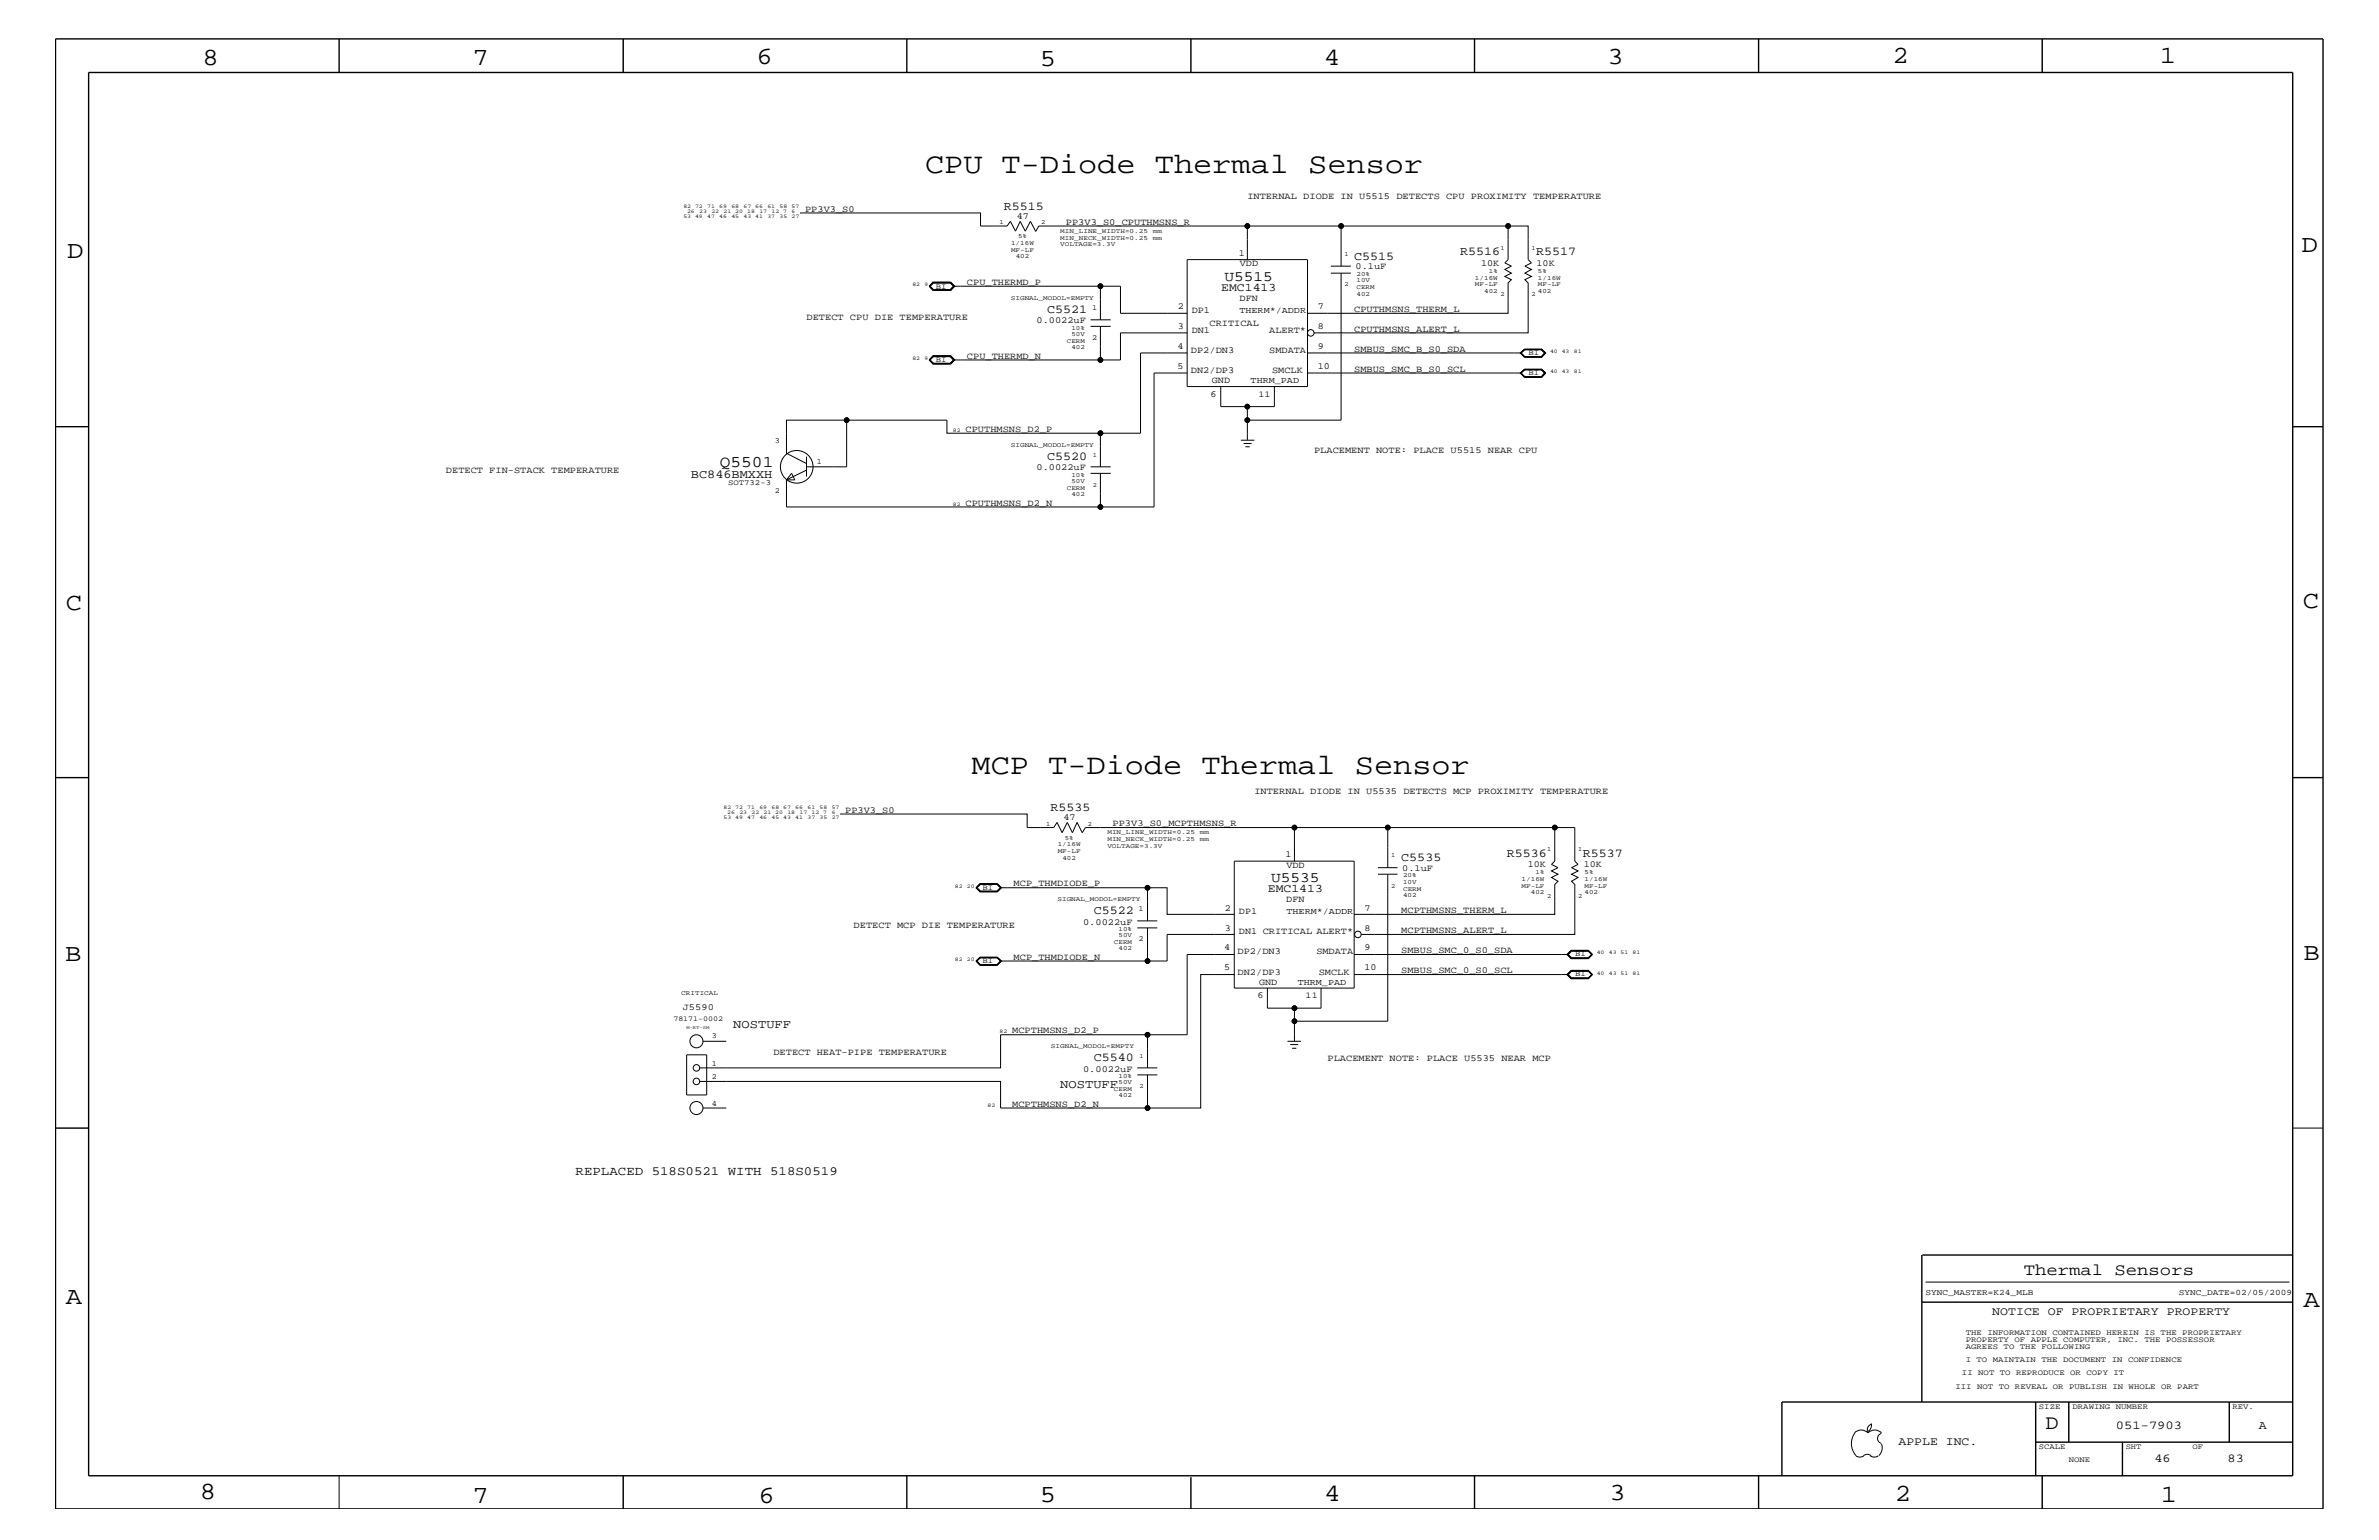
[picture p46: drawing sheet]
<svg xmlns="http://www.w3.org/2000/svg" width="432mm" height="279mm" viewBox="0 0 432 279" stroke-linecap="round" stroke-linejoin="round" font-family="sans-serif">
<defs><g id="words">
<g font-size="5.2">
<text x="167.9" y="31.4">CPU T-Diode Thermal Sensor</text>
<text x="176.4" y="140.4">MCP T-Diode Thermal Sensor</text>
</g>
<g font-size="4.5">
<text x="36.7" y="11.7">8</text>
<text x="85.8" y="11.7">7</text>
<text x="137.3" y="11.5">6</text>
<text x="240.3" y="11.7">4</text>
<text x="291.8" y="11.5">3</text>
<text x="343.5" y="11.5">2</text>
<text x="392" y="11.5">1</text>
<text x="188.7" y="12.1">5</text>
<text x="12.2" y="46.8">D</text>
<text x="417.7" y="45.7">D</text>
<text x="11.9" y="110.6">C</text>
<text x="418" y="110.3">C</text>
<text x="11.9" y="174.3">B</text>
<text x="418.1" y="174.2">B</text>
<text x="11.9" y="236.7">A</text>
<text x="418.1" y="237.1">A</text>
<text x="36.2" y="271.9">8</text>
<text x="85.8" y="272.7">7</text>
<text x="137.7" y="272.7">6</text>
<text x="188.7" y="272.5">5</text>
<text x="240.4" y="272.3">4</text>
<text x="292.1" y="272.2">3</text>
<text x="343.9" y="272.3">2</text>
<text x="392.2" y="272.6">1</text>
</g>
<text font-size="3.7" x="371.3" y="259.3">D</text>
<g font-size="3">
<text x="130.6" y="84.7">Q5501</text>
<text x="367.3" y="231.3">Thermal Sensors</text>
</g>
<g font-size="2.6">
<text x="222.2" y="51">U5515</text>
<text x="230.7" y="160">U5535</text>
</g>
<text font-size="2.3" x="104.5" y="213.2">REPLACED 518S0521 WITH 518S0519</text>
<g font-size="2.2">
<text x="182.2" y="38">R5515</text>
<text x="245.8" y="47.1">C5515</text>
<text x="265" y="46.3">R5516</text>
<text x="278.8" y="46.3">R5517</text>
<text x="190.1" y="56.8">C5521</text>
<text x="190.1" y="83.5">C5520</text>
<text x="125.4" y="86.6">BC846BMXXH</text>
<text x="190.7" y="147.1">R5535</text>
<text x="273.5" y="155.5">R5536</text>
<text x="287.3" y="155.5">R5537</text>
<text x="254.3" y="156.2">C5535</text>
<text x="198.5" y="165.9">C5522</text>
<text x="133.1" y="186.5">NOSTUFF</text>
<text x="192.4" y="197.4">NOSTUFF</text>
<text x="198.5" y="192.6">C5540</text>
<text x="384" y="259.3">051-7903</text>
<text x="410" y="259.3">A</text>
<text x="391" y="265.3">46</text>
<text x="404.3" y="265.3">83</text>
</g>
<g font-size="2.1">
<text x="221.7" y="52.8">EMC1413</text>
<text x="230.1" y="161.9">EMC1413</text>
<text x="361.6" y="238.6">NOTICE OF PROPRIETARY PROPERTY</text>
<text x="344.6" y="262.2">APPLE INC.</text>
</g>
<g font-size="1.7">
<text x="146.1" y="38.4">PP3V3_S0</text>
<text x="184.6" y="39.7">47</text>
<text x="193.5" y="40.8">PP3V3_S0_CPUTHMSNS_R</text>
<text x="226.4" y="36.2">INTERNAL DIODE IN U5515 DETECTS CPU PROXIMITY TEMPERATURE</text>
<text x="224.9" y="46.5">1</text>
<text x="175.5" y="51.7">CPU_THERMD_P</text>
<text x="225" y="48.3">VDD</text>
<text x="246" y="48.9">0.1uF</text>
<text x="268.8" y="48.2">10K</text>
<text x="278.9" y="48.2">10K</text>
<text x="146.4" y="58">DETECT CPU DIE TEMPERATURE</text>
<text x="188.1" y="58.6">0.0022uF</text>
<text x="213.8" y="59.7">3</text>
<text x="213.8" y="56.1">2</text>
<text x="216.3" y="56.8">DP1</text>
<text x="219.5" y="59.2">CRITICAL</text>
<text x="225" y="54.6">DFN</text>
<text x="239.2" y="59.7">8</text>
<text x="239.2" y="56.1">7</text>
<text x="245.8" y="56.6">CPUTHMSNS_THERM_L</text>
<text x="175.5" y="65.1">CPU_THERMD_N</text>
<text x="213.7" y="63.4">4</text>
<text x="216.2" y="64">DP2/DN3</text>
<text x="216.3" y="60.4">DN1</text>
<text x="230.4" y="64">SMDATA</text>
<text x="230.4" y="60.4">ALERT*</text>
<text x="239.2" y="63.4">9</text>
<text x="245.8" y="60.2">CPUTHMSNS_ALERT_L</text>
<text x="245.8" y="63.9">SMBUS_SMC_B_S0_SDA</text>
<text x="213.7" y="67">5</text>
<text x="216.2" y="67.7">DN2/DP3</text>
<text x="219.7" y="72">6</text>
<text x="220" y="69.5">GND</text>
<text x="230.9" y="67.7">SMCLK</text>
<text x="239.2" y="67">10</text>
<text x="245.8" y="67.5">SMBUS_SMC_B_S0_SCL</text>
<text x="175.3" y="78.3">CPUTHMSNS_D2_P</text>
<text x="238.5" y="82.2">PLACEMENT NOTE: PLACE U5515 NEAR CPU</text>
<text x="80.9" y="85.9">DETECT FIN-STACK TEMPERATURE</text>
<text x="188.1" y="85.3">0.0022uF</text>
<text x="175.3" y="91.7">CPUTHMSNS_D2_N</text>
<text x="153.4" y="147.5">PP3V3_S0</text>
<text x="193" y="148.8">47</text>
<text x="201.9" y="149.9">PP3V3_S0_MCPTHMSNS_R</text>
<text x="227.7" y="144">INTERNAL DIODE IN U5535 DETECTS MCP PROXIMITY TEMPERATURE</text>
<text x="233.3" y="155.6">1</text>
<text x="184" y="160.8">MCP_THMDIODE_P</text>
<text x="233.5" y="157.4">VDD</text>
<text x="254.5" y="158">0.1uF</text>
<text x="277.3" y="157.3">10K</text>
<text x="287.4" y="157.3">10K</text>
<text x="196.6" y="167.8">0.0022uF</text>
<text x="222.3" y="165.2">2</text>
<text x="224.9" y="165.9">DP1</text>
<text x="233.5" y="163.7">DFN</text>
<text x="247.6" y="165.2">7</text>
<text x="254.3" y="165.6">MCPTHMSNS_THERM_L</text>
<text x="154.9" y="168.3">DETECT MCP DIE TEMPERATURE</text>
<text x="222.2" y="172.4">4</text>
<text x="222.3" y="168.9">3</text>
<text x="224.6" y="173.2">DP2/DN3</text>
<text x="224.9" y="169.5">DN1 CRITICAL ALERT*</text>
<text x="238.9" y="173.2">SMDATA</text>
<text x="247.6" y="172.4">9</text>
<text x="247.6" y="168.9">8</text>
<text x="254.3" y="172.9">SMBUS_SMC_0_S0_SDA</text>
<text x="254.3" y="169.3">MCPTHMSNS_ALERT_L</text>
<text x="184" y="174.2">MCP_THMDIODE_N</text>
<text x="222.2" y="176.1">5</text>
<text x="224.6" y="176.8">DN2/DP3</text>
<text x="228.5" y="178.7">GND</text>
<text x="239.4" y="176.8">SMCLK</text>
<text x="247.6" y="176.1">10</text>
<text x="254.3" y="176.6">SMBUS_SMC_0_S0_SCL</text>
<text x="123.9" y="183.3">J5590</text>
<text x="228.3" y="181">6</text>
<text x="140.4" y="191.4">DETECT HEAT-PIPE TEMPERATURE</text>
<text x="183.7" y="187.5">MCPTHMSNS_D2_P</text>
<text x="196.6" y="194.4">0.0022uF</text>
<text x="241" y="192.6">PLACEMENT NOTE: PLACE U5535 NEAR MCP</text>
<text x="183.7" y="200.9">MCPTHMSNS_D2_N</text>
</g>
<g font-size="1.6">
<text x="225" y="56.8">THERM*/ADDR</text>
<text x="227" y="69.5">THRM_PAD</text>
<text x="228.4" y="72">11</text>
<text x="233.5" y="165.9">THERM*/ADDR</text>
<text x="235.5" y="178.7">THRM_PAD</text>
<text x="237" y="181">11</text>
</g>
<g font-size="1.5">
<text x="349.5" y="235">SYNC_MASTER=K24_MLB</text>
<text x="395.5" y="235">SYNC_DATE=02/05/2009</text>
</g>
<g font-size="1.4">
<text x="169.8" y="52.4">BI</text>
<text x="198.2" y="56.2">1</text>
<text x="169.8" y="65.6">BI</text>
<text x="198.2" y="61.7">2</text>
<text x="277.5" y="64.5">BI</text>
<text x="277.5" y="68.1">BI</text>
<text x="140.6" y="80.5">3</text>
<text x="132.2" y="88.1">SOT732-3</text>
<text x="140.6" y="89.5">2</text>
<text x="148.3" y="84.1">1</text>
<text x="178.3" y="161.4">BI</text>
<text x="206.7" y="165.3">1</text>
<text x="206.7" y="170.7">2</text>
<text x="285.9" y="173.5">BI</text>
<text x="178.3" y="174.8">BI</text>
<text x="285.9" y="177.2">BI</text>
<text x="122.2" y="185.3">78171-0002</text>
<text x="129.2" y="188.4">3</text>
<text x="129.2" y="193.3">1</text>
<text x="129.2" y="195.7">2</text>
<text x="129.2" y="200.6">4</text>
<text x="356.8" y="242.3">THE INFORMATION CONTAINED HEREIN IS THE PROPRIETARY</text>
<text x="356.8" y="243.5">PROPERTY OF APPLE COMPUTER, INC. THE POSSESSOR</text>
<text x="356.8" y="244.7">AGREES TO THE FOLLOWING</text>
<text x="354.9" y="252">III NOT TO REVEAL OR PUBLISH IN WHOLE OR PART</text>
<text x="356.1" y="249.5">II NOT TO REPRODUCE OR COPY IT</text>
<text x="356.8" y="247.1">I TO MAINTAIN THE DOCUMENT IN CONFIDENCE</text>
<text x="370.1" y="255.6">SIZE</text>
<text x="376.2" y="255.6">DRAWING NUMBER</text>
<text x="405.2" y="255.6">REV.</text>
<text x="370.1" y="262.9">SCALE</text>
<text x="385.8" y="262.9">SHT</text>
<text x="397.9" y="262.9">OF</text>
<text x="375.5" y="265.3">NONE</text>
</g>
<g font-size="1.2">
<text x="181.4" y="40.7">1</text>
<text x="189" y="40.7">2</text>
<text x="183.5" y="45.7">MF-LF</text>
<text x="183.5" y="44.4">1/16W</text>
<text x="184.4" y="46.8">402</text>
<text x="184.8" y="43.2">5%</text>
<text x="192.4" y="42.3">MIN_LINE_WIDTH=0.25</text>
<text x="192.4" y="44.6">VOLTAGE=3.3V</text>
<text x="192.4" y="43.5">MIN_NECK_WIDTH=0.25</text>
<text x="209.2" y="42.3">mm</text>
<text x="209.2" y="43.5">mm</text>
<text x="244" y="46.5">1</text>
<text x="272.4" y="45.3">1</text>
<text x="278" y="45.3">1</text>
<text x="244" y="51.9">2</text>
<text x="246.2" y="50.2">20%</text>
<text x="246.2" y="53.6">402</text>
<text x="246.2" y="52.4">CERM</text>
<text x="246.2" y="51.3">10V</text>
<text x="267.7" y="51.9">MF-LF</text>
<text x="267.7" y="50.7">1/16W</text>
<text x="269.4" y="53.2">402</text>
<text x="270.3" y="49.6">1%</text>
<text x="272.4" y="53.8">2</text>
<text x="278" y="53.8">2</text>
<text x="279.1" y="53.2">402</text>
<text x="279.1" y="51.9">MF-LF</text>
<text x="279.1" y="49.6">5%</text>
<text x="279.1" y="50.7">1/16W</text>
<text x="183.5" y="54.4">SIGNAL_MODOL=EMPTY</text>
<text x="194.5" y="59.8">10%</text>
<text x="193.6" y="62.2">CERM</text>
<text x="194.5" y="63.4">402</text>
<text x="194.5" y="60.9">50V</text>
<text x="183.5" y="81.1">SIGNAL_MODOL=EMPTY</text>
<text x="198.4" y="82.8">1</text>
<text x="193.6" y="88.8">CERM</text>
<text x="194.5" y="87.6">50V</text>
<text x="194.5" y="86.5">10%</text>
<text x="198.4" y="88.3">2</text>
<text x="194.5" y="90">402</text>
<text x="189.9" y="149.8">1</text>
<text x="197.4" y="149.8">2</text>
<text x="192" y="153.5">1/16W</text>
<text x="192" y="154.7">MF-LF</text>
<text x="192.8" y="156">402</text>
<text x="193.3" y="152.3">5%</text>
<text x="201" y="153.8">VOLTAGE=3.3V</text>
<text x="201" y="152.6">MIN_NECK_WIDTH=0.25</text>
<text x="201" y="151.3">MIN_LINE_WIDTH=0.25</text>
<text x="217.8" y="152.6">mm</text>
<text x="217.8" y="151.3">mm</text>
<text x="252.5" y="155.6">1</text>
<text x="280.8" y="154.4">1</text>
<text x="286.4" y="154.4">1</text>
<text x="252.5" y="161.1">2</text>
<text x="254.7" y="159.2">20%</text>
<text x="254.7" y="161.6">CERM</text>
<text x="254.7" y="160.3">10V</text>
<text x="276.2" y="159.9">1/16W</text>
<text x="276.2" y="161.1">MF-LF</text>
<text x="278.7" y="158.6">1%</text>
<text x="287.6" y="159.9">1/16W</text>
<text x="287.6" y="158.6">5%</text>
<text x="287.6" y="161.1">MF-LF</text>
<text x="191.9" y="163.5">SIGNAL_MODOL=EMPTY</text>
<text x="254.7" y="162.8">402</text>
<text x="277.9" y="162.2">402</text>
<text x="280.8" y="162.8">2</text>
<text x="286.4" y="162.8">2</text>
<text x="287.6" y="162.2">402</text>
<text x="202.2" y="171.2">CERM</text>
<text x="203" y="168.9">10%</text>
<text x="203" y="170">50V</text>
<text x="203" y="172.4">402</text>
<text x="123.7" y="180.5">CRITICAL</text>
<text x="190.8" y="190.2">SIGNAL_MODOL=EMPTY</text>
<text x="206.8" y="192">1</text>
<text x="202.2" y="197.9">CERM</text>
<text x="203" y="195.6">10%</text>
<text x="203" y="196.7">50V</text>
<text x="206.8" y="197.4">2</text>
<text x="203" y="199.1">402</text>
</g>
<g font-size="1">
<text x="124" y="39.5">53 49</text>
<text x="124" y="37.7">82 72</text>
<text x="124.7" y="38.6">26</text>
<text x="126.9" y="38.6">23</text>
<text x="128.4" y="39.5">47</text>
<text x="128.4" y="37.7">71</text>
<text x="129.1" y="38.6">22</text>
<text x="130.6" y="37.7">69</text>
<text x="130.6" y="39.5">46</text>
<text x="131.3" y="38.6">21 20</text>
<text x="132.8" y="37.7">68</text>
<text x="132.8" y="39.5">45</text>
<text x="135" y="37.7">67 66</text>
<text x="135" y="39.5">43 41</text>
<text x="135.6" y="38.6">18</text>
<text x="137.8" y="38.6">17</text>
<text x="139.3" y="37.7">61</text>
<text x="139.3" y="39.5">37</text>
<text x="140" y="38.6">12 7</text>
<text x="141.5" y="37.7">58</text>
<text x="141.5" y="39.5">35</text>
<text x="143.7" y="39.5">27</text>
<text x="143.7" y="37.7">57</text>
<text x="143.7" y="38.6">6</text>
<text x="165.6" y="51.9">82</text>
<text x="167.8" y="51.9">9</text>
<text x="165.6" y="65.3">82</text>
<text x="167.8" y="65.3">9</text>
<text x="281.3" y="64">40 43</text>
<text x="285.7" y="64">81</text>
<text x="281.3" y="67.7">40 43</text>
<text x="285.7" y="67.7">81</text>
<text x="173" y="78.3">82</text>
<text x="173" y="91.7">82</text>
<text x="131.3" y="146.8">82 72</text>
<text x="131.3" y="148.6">53 49</text>
<text x="132" y="147.7">26</text>
<text x="134.2" y="147.7">23</text>
<text x="135.6" y="146.8">71</text>
<text x="135.6" y="148.6">47</text>
<text x="136.4" y="147.7">22</text>
<text x="137.8" y="146.8">69</text>
<text x="137.8" y="148.6">46</text>
<text x="138.6" y="147.7">21 20</text>
<text x="140" y="146.8">68 67</text>
<text x="140" y="148.6">45 43</text>
<text x="142.9" y="147.7">18</text>
<text x="144.4" y="146.8">66</text>
<text x="144.4" y="148.6">41</text>
<text x="145.1" y="147.7">17</text>
<text x="146.6" y="146.8">61</text>
<text x="146.6" y="148.6">37</text>
<text x="147.3" y="147.7">12 7</text>
<text x="148.8" y="146.8">58</text>
<text x="148.8" y="148.6">35</text>
<text x="151" y="146.8">57</text>
<text x="151" y="147.7">6</text>
<text x="151" y="148.6">27</text>
<text x="173.3" y="161.1">82</text>
<text x="175.5" y="161.1">20</text>
<text x="289.8" y="173.2">40</text>
<text x="292" y="173.2">43 51</text>
<text x="296.3" y="173.2">81</text>
<text x="173.3" y="174.4">82</text>
<text x="175.5" y="174.4">20</text>
<text x="289.8" y="176.8">40</text>
<text x="292" y="176.8">43 51</text>
<text x="296.3" y="176.8">81</text>
<text x="181.4" y="187.5">82</text>
<text x="179.2" y="200.9">82</text>
</g>
<text font-size=".8" x="124.6" y="186.7">M-RT-SM</text>
</g></defs>
<g fill="none" stroke="#000" stroke-width=".18">
<path d="M145.2 38.6h32.8v2.4h4.8l.6-.8 .9 1.7 .9-1.7 .9 1.7 .9-1.7 1 1.7M168.7 51.9l.7-.6h3.2l.6 .6-.6 .8M168.7 51.9l.7 .8h3.2M168.7 51.9l.6-.7h3.3l.7 .7-.7 .8M168.7 51.9l.6 .8h3.3M168.7 51.9l.7-.6h3.1l.6 .6-.6 .7h-3.1zM168.8 51.9l.6-.6h3.1l.6 .6-.6 .6h-3.1zM173.1 51.9h30.3v4.9h12.1M188 42l.6-1h37.8v6.1M198 59.2h3.6M198 58h3.6M199.7 59.2v6.1h3.7v-4.9h12.1"/>
<path d="M199.7 51.9v6.1M215.5 47.1h21.8v23h-21.8zM226.4 41h47.3M237.3 56.8h36.4v-5.5l.6-.6-1.2-.5 1.2-.6-1.2-.7 1.2-.6-1.2-.6 .6-.6v-6.1h3.7v6.1l.6 .6-1.2 .6 1.2 .6-1.2 .7 1.2 .6-1.2 .5 .6 .6v9.1h-38.9M241.6 49.6h3.6M241.6 48.3h3.6M243.4 49.6v26.6h-17v-2.4M243.4 41v7.3M153.7 76.2h-11v6l3.7 1.9M153.7 76.2v8.5h-7.3M169.4 64.7h3.1l.6 .6-.6 .6h-3.1l-.6-.6zM169.4 64.6h3.1l.6 .7-.6 .7h-3.1l-.7-.7z"/>
<path d="M172.6 64.5h-3.2l-.7 .8M172.6 64.5l.6 .8-.6 .7h-3.2l-.7-.7M172.6 64.5h-3.3l-.6 .8M172.6 64.5l.7 .8-.7 .8h-3.3l-.6-.8M173.1 65.3h26.6M199.7 78.6v6.1M215.5 67.7h-6v24.3h-66.8v-4.9h1.6l-.6-1.2-1 1.2 3.7-1.8M215.5 64h-8.5v14.6h-35.1v-2.4h-18.2M221.6 70.1v3.7h9.7v-3.7M225.2 79.9h2.5M226.4 76.2v3.7M237.3 67.7h38.8"/>
<path d="M237.3 64h38.8M276 67.7l.7-.6h3.1l.6 .6-.6 .7h-3.1zM276 64l.7-.6h3.1l.6 .6-.6 .7h-3.1zM276.1 67.7l.7-.6h2.9l.6 .6-.6 .7h-2.9zM276.1 64l.7-.6h2.9l.6 .6-.6 .7h-2.9zM276.7 67h3.1l.7 .7-.7 .7h-3.1M276.7 67h3.1l.8 .7-.8 .7h-3.1M276.7 67l-.8 .7 .8 .7M276.7 67l-.7 .7 .7 .7M276.7 63.4h3.1l.7 .6-.7 .8h-3.1M276.7 63.4h3.1l.8 .6-.8 .8h-3.1M276.7 63.4l-.8 .6 .8 .8"/>
<path d="M276.7 63.4l-.7 .6 .7 .8M146.4 82.8v3.7M198 84.7h3.6M198 85.9h3.6M199.7 85.9v6.1M225.7 80.5h1.5M226.1 81.1h.7M152.5 147.7h33.9v2.4h4.9l.6-.9 .9 1.9 .9-1.9 .9 1.9 .9-1.9 .9 1.9 .6-1h38M224 156.2h21.8v23.1h-21.8zM250.1 158.6h3.6M250.1 157.4h3.6M251.9 150.1h-16.9v6.1"/>
<path d="M251.9 158.6v26.7h-16.9M282.2 150.1h-30.3v7.3M177.1 161.1l.8-.8h3.1l.8 .8-.8 .7h-3.1zM177.3 161.1l.7-.6h2.9l.7 .6-.7 .6h-2.9zM177.3 161.1l.6 .6h3.1M177.3 174.4l.7-.6h2.9l.7 .6-.7 .6h-2.9zM177.3 174.4l.6-.6h3.1l.6 .6-.6 .6h-3.1zM181 160.4h-3.1l-.6 .7M181 160.4h-3.1l-.7 .7 .7 .6h3.1M181 160.4l.7 .7-.7 .6M181 160.4l.6 .7-.6 .6M181 173.7h-3.1l-.7 .7 .7 .7h3.1"/>
<path d="M181 173.7h-3.1l-.8 .7 .8 .7h3.1M181 173.7l.8 .7-.8 .7M181 173.7l.7 .7-.7 .7M181.6 161.1h26.7M206.4 168.3h3.7M206.4 167.1h3.7M208.3 168.3v6.1M224 165.9h-12.2v-4.8h-3.5v6M224 176.8h-6.1v24.2h-9.6v-6M224 173.2h-8.5v14.5h-33.9v6h-54.6M224 169.5h-12.2v4.9h-30.2M230 179.3v3.6h9.8v-3.6"/>
<path d="M245.8 165.9h36.4v-5.4l.6-.6-1.2-.7 1.2-.6-1.2-.6 1.2-.6-1.2-.6 .6-.6v-6.1h3.6v6.1l.6 .6-1.2 .6 1.2 .6-1.2 .6 1.2 .6-1.2 .7 .6 .6v9h-38.7M245.8 173.2h38.8M245.8 176.8h38.8M284.4 173.2l.8-.8h3.1l.8 .8-.8 .7h-3.1zM284.4 176.8l.8-.7h3.1l.8 .7-.8 .8h-3.1zM284.6 173.2l.6-.6h3.1l.6 .6-.6 .6h-3.1zM284.6 176.8l.6-.6h3.1l.6 .6-.6 .6h-3.1zM285.2 172.5h3.1l.7 .7-.7 .6h-3.1M285.2 172.5l-.7 .7 .7 .6M285.2 172.5l-.6 .7 .6 .6M285.2 176.1h3.1l.7 .7-.7 .7h-3.1M285.2 176.1l-.7 .7 .7 .7"/>
<path d="M285.2 176.1l-.6 .7 .6 .7M124.6 191.4h3.7v7.3h-3.7zM127 196.2h54.6v4.8h26.7M127.6 188.9h4.2M206.4 195h3.7M206.4 193.7h3.7M208.3 187.7v6M233.7 188.9h2.4M234.2 189.5h1.4M234.5 190.2h.8M235 182.9v6M127.6 201h4.2"/>
<path d="M416.1 204.7h5.5M349.5 232.6h66M336.6 260a1.69 1.69 0 0 1 2.4 0 1.72 1.72 0 0 1 2.5 0M339.6 258.3l.1 .1a1.27 1.27 0 0 1-.7 1.3M339.6 258.4a.99 .99 0 0 0-.6 1.4M61.6 267.7v6.1M336.6 260a3.3 3.3 0 0 0 .3 4.1M336.9 264.1l.7 .3 .7-.3M338.2 264.1l.7-.3 .7 .3M339.5 264.1l.7 .3 .7-.3M341.5 260.1a.93 .93 0 0 0-.7 .9 .93 .93 0 0 0 .7 .9M341.5 262l.1 .7a1.99 1.99 0 0 1-.6 1.4"/>
<circle cx="199.7" cy="51.9" r=".42"/>
<circle cx="226.4" cy="41" r=".42"/>
<circle cx="243.4" cy="41" r=".42"/>
<circle cx="273.7" cy="41" r=".42"/>
<circle cx="153.7" cy="76.2" r=".42"/>
<circle cx="199.7" cy="65.3" r=".42"/>
<circle cx="199.7" cy="78.6" r=".42"/>
<circle cx="226.4" cy="76.2" r=".42"/>
<circle cx="226.4" cy="73.8" r=".42"/>
<circle cx="237.9" cy="60.4" r=".59"/>
<circle cx="144.6" cy="84.7" r="2.96"/>
<circle cx="199.7" cy="92" r=".42"/>
<circle cx="234.9" cy="150.1" r=".42"/>
<circle cx="251.9" cy="150.1" r=".42"/>
<circle cx="282.2" cy="150.1" r=".42"/>
<circle cx="208.3" cy="174.4" r=".42"/>
<circle cx="208.3" cy="161.1" r=".42"/>
<circle cx="246.5" cy="169.5" r=".59"/>
<circle cx="126.4" cy="188.9" r="1.19"/>
<circle cx="126.4" cy="193.7" r=".59"/>
<circle cx="126.4" cy="196.2" r=".59"/>
<circle cx="208.3" cy="187.7" r=".42"/>
<circle cx="234.9" cy="182.9" r=".42"/>
<circle cx="234.9" cy="185.3" r=".42"/>
<circle cx="126.4" cy="201" r="1.19"/>
<circle cx="208.3" cy="201" r=".42"/>
</g>
<g fill="none" stroke="#000" stroke-width=".25">
<path d="M10.1 7.1h411.5v266.7h-411.5zM16.1 13.2h400v254.5h-400zM61.6 7.1v6.1M113.1 7.1v6.1M164.6 7.1v6.1M216.2 7.1v6.1M267.6 7.1v6.1M319.2 7.1v6.1M370.7 7.1v6.1M10.1 77.4h6M416.1 77.4h5.5M10.1 141.1h6"/>
<path d="M416.1 141.1h5.5M10.1 204.7h6M348.8 236.2h67.3M348.8 227.7v26.7M348.9 227.7h67.2M369.5 254.4v13.3M375.5 254.4v7.2M404.6 254.4v7.2M416.1 254.4h-92.7v13.3M113.1 267.7v6.1M164.6 267.7v6.1M216.2 268v5.8"/>
<path d="M267.6 267.7v6.1M319.2 267.7v6.1M369.5 261.6h46.6M370.7 267.7v6.1M385.2 261.6v6.1"/>
</g>
<g fill="#000">
<circle cx="199.7" cy="51.9" r=".42"/>
<circle cx="226.4" cy="41" r=".42"/>
<circle cx="243.4" cy="41" r=".42"/>
<circle cx="273.7" cy="41" r=".42"/>
<circle cx="153.7" cy="76.2" r=".42"/>
<circle cx="199.7" cy="65.3" r=".42"/>
<circle cx="199.7" cy="78.6" r=".42"/>
<circle cx="226.4" cy="76.2" r=".42"/>
<circle cx="226.4" cy="73.8" r=".42"/>
<circle cx="199.7" cy="92" r=".42"/>
<circle cx="234.9" cy="150.1" r=".42"/>
<circle cx="251.9" cy="150.1" r=".42"/>
<circle cx="282.2" cy="150.1" r=".42"/>
<circle cx="208.3" cy="174.4" r=".42"/>
<circle cx="208.3" cy="161.1" r=".42"/>
<circle cx="208.3" cy="187.7" r=".42"/>
<circle cx="234.9" cy="182.9" r=".42"/>
<circle cx="234.9" cy="185.3" r=".42"/>
<circle cx="208.3" cy="201" r=".42"/>
</g>
<use href="#words"/>
</svg>
